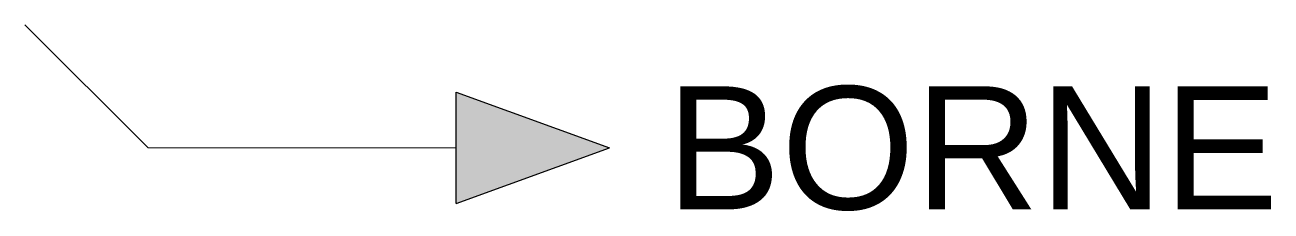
# Model space of a CAD drawing. Extents: x 106.2 to 126.4, y 224.5 to 227.5.
import ezdxf
from ezdxf.enums import TextEntityAlignment as Align

# ---------------------------------------------------------------- set-up
doc = ezdxf.new("R2010")
doc.units = 0
doc.header["$MEASUREMENT"] = 0
doc.layers.get('0').update_dxf_attribs({"linetype": 'CONTINUOUS'})
doc.styles.add('ARIAL', font='arial.ttf')

# ---------------------------------------------------------------- blocks, each defined once
blk = doc.blocks.new('24')
at = {"color": 7}
blk.add_line((0.906, 0), (-0.906, 0), dxfattribs=at)
for p in [(-0.906, 0), (0.906, 0)]:
    blk.add_line(p, (0, -2.484))
blk.add_solid([(0, -2.484), (0.906, 0), (-0.906, 0)])

msp = doc.modelspace()

# ---------------------------------------------------------------- linework, layer by layer
at = {"color": 7, "lineweight": 9}
msp.add_lwpolyline([(106.181, 227.543), (108.181, 225.543), (113.181, 225.543)], dxfattribs=at)

# ---------------------------------------------------------------- block references
at = {"color": 7, "xscale": -1, "rotation": 90}
msp.add_blockref('24', (113.181, 225.543), dxfattribs=at)

# ---------------------------------------------------------------- texts
at = {"color": 7, "lineweight": -3, "style": 'ARIAL'}
msp.add_attdef('BORNE', text='', height=2, dxfattribs=at).set_placement((116.588, 225.543), align=Align.MIDDLE_LEFT)

doc.saveas('drawing.dxf')
